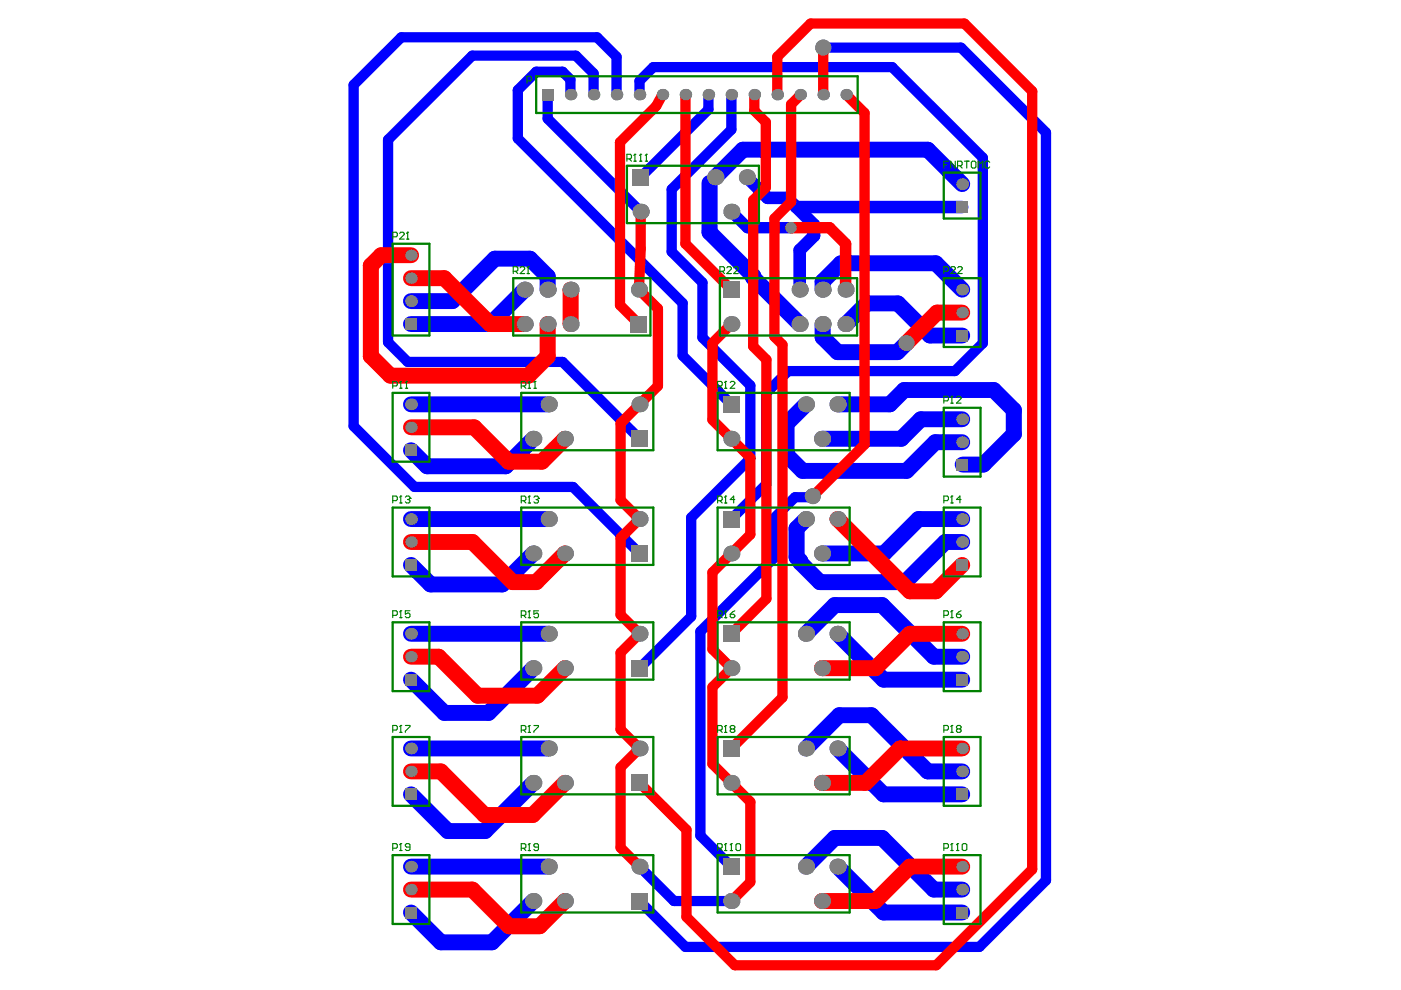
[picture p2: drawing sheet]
<svg xmlns="http://www.w3.org/2000/svg" width="297mm" height="210mm" viewBox="0 0 297 210" stroke-linecap="round" stroke-linejoin="round" font-family="sans-serif">
<path d="M174.5 10.1h29.3l18 18v158.6l-14.2 14.1h-62.3l-9.7-9.8M116.1 20.1v5.1l19.7 19.7M121 20.1l-.1-3.2-1.6-1.7h-5.6l-3.9 3.9v10.3l34.9 34.9v11.1l10.4 10.3M125.9 20.1v-4.5l-3.8-3.8h-22l-17.8 17.8v43l4.1 4.1h32.9l16.3 16.3M130.7 20.1v-8.1l-4.1-4.1h-41.5l-10.1 10.1v72.4l12.9 12.8h33.6l14.1 14.1M135.6 20.1v-3l2.9-2.9h50.6l19.3 19.2v39.4l-5.9 5.9h-35.4l-4.6 4.6v19.3l-7.4 7.5M150.2 20.1v3.1l-14.4 14.4M151.7 37.6l-1.3 1.2M155.1 20.1v7.4l-12.7 12.6v13.3l6.5 6.5v11.7l10.2 10.1v15.5l-12.6 12.5v21l-10.9 11M204.1 98.5l-.1 .1M172.3 105.2l-.2 .2h-3.5l-4.7 4.7v8.4l-15.4 15.4v43.3l6.6 6.5M135.6 183.7l7.3 7.3h12.2" fill="none" stroke="#00f" stroke-width="2.2"/>
<g fill="none" stroke="#00f" stroke-width="3.4">
<path d="M150.4 38.8v10.5l9.3 9.2v.4l9.9 9.8M151.7 37.6l5.8-5.9h39.2l7.3 7.3M111.2 61.4l-7.3 7.3h-16.8M116.1 61.4v-2.8l-3.8-3.8h-7.4l-9 9h-8.8M174.4 61.4v-1.7l3.9-3.9h20.1l5.6 5.6M174.4 68.7v2.8l3.2 3.2h12.7l1.9-2M179.3 68.7l4.5-4.4h6.6l6.8 6.8h6.8M87.1 85.7h29.3M113.1 93l-5.9 5.9h-16.6l-3.5-3.4M170.9 85.7l-4.1 4.2v6.5l3.4 3.4h22l6.1-6h5.7M177.6 85.7h11.1l3-3h19l4.3 4.2v5.2l-6.5 6.4h-4.4M204 88.9h-8.8l-4.1 4.1h-16.8"/>
<path d="M87.1 110.1h29.3M113.1 117.3l-6.6 6.6h-15.2l-4.2-4.1M170.9 110.1l-2 1.9v6.2l.8 .7v.4l4.1 4.1h18.1l8.5-8.5h3.6M204 110.1h-9.3l-7.3 7.2h-13.1M87.1 134.4h29.3M170.9 134.4l6.1-6.1h10l11 10.9h6M177.6 134.4l9.7 9.7h16.7M87.1 158.7h29.3M113.1 141.7l-9.5 9.5h-9.4l-7.1-7.1M170.9 158.7l7-7.1h6.9l11.9 12h7.3M177.6 158.7l9.7 9.7h16.7M113.1 166l-10.3 10.2h-7.9l-7.8-7.8"/>
<path d="M87.1 183.7h29.3M113.1 191l-8.8 8.8h-10.8l-6.4-6.3M170.9 183.7l6.1-6h10l11 10.9h6M177.6 183.7l9.7 9.8h16.7"/>
</g>
<path d="M158.4 37.6l4.3 4.4h4.2l1.9 1.9M168.8 43.9l3.8 3.8v2.3l-3 3v8.4M168.8 43.9h35.2" fill="none" stroke="#00f" stroke-width="2.7"/>
<path d="M155.1 44.9l3.4 3.4h9.2" fill="none" stroke="#00f" stroke-width="2.4"/>
<g fill="#808080">
<circle cx="167.7" cy="48.3" r="1.22"/>
<circle cx="192.2" cy="72.7" r="1.7"/>
<circle cx="172.4" cy="105.2" r="1.7"/>
<circle cx="174.5" cy="10.1" r="1.7"/>
<circle cx="87.1" cy="183.7" r="1.21"/>
<circle cx="87.1" cy="163.6" r="1.21"/>
<circle cx="87.1" cy="139.2" r="1.21"/>
<circle cx="87.1" cy="114.9" r="1.21"/>
<circle cx="87.1" cy="110.1" r="1.21"/>
<circle cx="87.1" cy="90.6" r="1.21"/>
<circle cx="87.1" cy="85.7" r="1.21"/>
<circle cx="87.1" cy="63.8" r="1.21"/>
<circle cx="87.1" cy="59" r="1.21"/>
<circle cx="87.1" cy="54.1" r="1.21"/>
<circle cx="113.1" cy="117.3" r="1.7"/>
<circle cx="113.1" cy="93" r="1.7"/>
<circle cx="111.2" cy="68.7" r="1.7"/>
<circle cx="111.2" cy="61.4" r="1.7"/>
<circle cx="119.8" cy="117.3" r="1.7"/>
<circle cx="119.8" cy="93" r="1.7"/>
<circle cx="121" cy="68.7" r="1.7"/>
<circle cx="121" cy="61.4" r="1.7"/>
<circle cx="121" cy="20.1" r="1.21"/>
<circle cx="125.9" cy="20.1" r="1.21"/>
<circle cx="135.6" cy="110.1" r="1.7"/>
<circle cx="135.6" cy="85.7" r="1.7"/>
<circle cx="135.5" cy="61.4" r="1.7"/>
<circle cx="135.8" cy="44.9" r="1.7"/>
<circle cx="135.6" cy="20.1" r="1.21"/>
<circle cx="145.3" cy="20.1" r="1.21"/>
<circle cx="151.7" cy="37.6" r="1.7"/>
<circle cx="150.2" cy="20.1" r="1.21"/>
<circle cx="158.4" cy="37.6" r="1.7"/>
<circle cx="159.9" cy="20.1" r="1.21"/>
<circle cx="164.8" cy="20.1" r="1.21"/>
<circle cx="174.3" cy="117.3" r="1.7"/>
<circle cx="174.3" cy="93" r="1.7"/>
<circle cx="174.4" cy="68.7" r="1.7"/>
<circle cx="174.4" cy="61.4" r="1.7"/>
<circle cx="174.5" cy="20.1" r="1.21"/>
<circle cx="204" cy="183.7" r="1.21"/>
<circle cx="204" cy="163.6" r="1.21"/>
<circle cx="204" cy="139.2" r="1.21"/>
<circle cx="204" cy="114.9" r="1.21"/>
<circle cx="204" cy="110.1" r="1.21"/>
<circle cx="204" cy="93.8" r="1.21"/>
<circle cx="204" cy="61.4" r="1.21"/>
<circle cx="204" cy="39" r="1.21"/>
<circle cx="87.1" cy="188.6" r="1.21"/>
<circle cx="87.1" cy="158.7" r="1.21"/>
<circle cx="87.1" cy="134.4" r="1.21"/>
<circle cx="113.1" cy="191" r="1.7"/>
<circle cx="113.1" cy="166" r="1.7"/>
<circle cx="113.1" cy="141.7" r="1.7"/>
<circle cx="119.8" cy="191" r="1.7"/>
<circle cx="119.8" cy="166" r="1.7"/>
<circle cx="119.8" cy="141.7" r="1.7"/>
<circle cx="135.6" cy="158.7" r="1.7"/>
<circle cx="135.6" cy="183.7" r="1.7"/>
<circle cx="135.6" cy="134.4" r="1.7"/>
<circle cx="174.3" cy="191" r="1.7"/>
<circle cx="174.3" cy="166" r="1.7"/>
<circle cx="174.3" cy="141.7" r="1.7"/>
<circle cx="204" cy="188.6" r="1.21"/>
<circle cx="204" cy="158.7" r="1.21"/>
<circle cx="204" cy="134.4" r="1.21"/>
<circle cx="204" cy="66.3" r="1.21"/>
<circle cx="204" cy="88.9" r="1.21"/>
<circle cx="116.4" cy="110.1" r="1.7"/>
<circle cx="116.4" cy="85.7" r="1.7"/>
<circle cx="116.1" cy="68.7" r="1.7"/>
<circle cx="116.1" cy="61.4" r="1.7"/>
<circle cx="140.5" cy="20.1" r="1.21"/>
<circle cx="130.7" cy="20.1" r="1.21"/>
<circle cx="155.1" cy="117.3" r="1.7"/>
<circle cx="170.9" cy="110.1" r="1.7"/>
<circle cx="177.6" cy="110.1" r="1.7"/>
<circle cx="155.1" cy="93" r="1.7"/>
<circle cx="170.9" cy="85.7" r="1.7"/>
<circle cx="177.6" cy="85.7" r="1.7"/>
<circle cx="179.3" cy="68.7" r="1.7"/>
<circle cx="169.6" cy="68.7" r="1.7"/>
<circle cx="155.1" cy="68.7" r="1.7"/>
<circle cx="179.3" cy="61.4" r="1.7"/>
<circle cx="169.6" cy="61.4" r="1.7"/>
<circle cx="155.1" cy="44.9" r="1.7"/>
<circle cx="179.4" cy="20.1" r="1.21"/>
<circle cx="169.7" cy="20.1" r="1.21"/>
<circle cx="155.1" cy="20.1" r="1.21"/>
<circle cx="116.4" cy="158.7" r="1.7"/>
<circle cx="116.4" cy="183.7" r="1.7"/>
<circle cx="116.4" cy="134.4" r="1.7"/>
<circle cx="155.1" cy="191" r="1.7"/>
<circle cx="155.1" cy="166" r="1.7"/>
<circle cx="170.9" cy="158.7" r="1.7"/>
<circle cx="177.6" cy="158.7" r="1.7"/>
<circle cx="170.9" cy="183.7" r="1.7"/>
<circle cx="177.6" cy="183.7" r="1.7"/>
<circle cx="155.1" cy="141.7" r="1.7"/>
<circle cx="170.9" cy="134.4" r="1.7"/>
<circle cx="177.6" cy="134.4" r="1.7"/>
</g>
<g fill="#808080">
<path d="M85.9 192.3h2.5v2.4h-2.5z" fill-rule="evenodd"/>
<path d="M85.9 167.2h2.5v2.4h-2.5z" fill-rule="evenodd"/>
<path d="M85.9 67.5h2.5v2.4h-2.5z" fill-rule="evenodd"/>
<path d="M133.9 115.6h3.4v3.5h-3.4z" fill-rule="evenodd"/>
<path d="M133.9 91.3h3.4v3.4h-3.4z" fill-rule="evenodd"/>
<path d="M133.8 67h3.4v3.4h-3.4z" fill-rule="evenodd"/>
<path d="M134.1 35.9h3.4v3.4h-3.4z" fill-rule="evenodd"/>
<path d="M202.8 192.3h2.4v2.4h-2.4z" fill-rule="evenodd"/>
<path d="M202.8 167.2h2.4v2.4h-2.4z" fill-rule="evenodd"/>
<path d="M202.8 97.4h2.4v2.4h-2.4z" fill-rule="evenodd"/>
<path d="M202.8 69.9h2.4v2.5h-2.4z" fill-rule="evenodd"/>
<path d="M202.8 42.7h2.4v2.4h-2.4z" fill-rule="evenodd"/>
<path d="M85.9 142.9h2.5v2.4h-2.5z" fill-rule="evenodd"/>
<path d="M85.9 94.2h2.5v2.5h-2.5z" fill-rule="evenodd"/>
<path d="M85.9 118.6h2.5v2.4h-2.5z" fill-rule="evenodd"/>
<path d="M133.9 189.3h3.4v3.4h-3.4z" fill-rule="evenodd"/>
<path d="M133.9 164.3h3.4v3.4h-3.4z" fill-rule="evenodd"/>
<path d="M133.9 140h3.4v3.4h-3.4z" fill-rule="evenodd"/>
<path d="M202.8 142.9h2.4v2.4h-2.4z" fill-rule="evenodd"/>
<path d="M202.8 118.6h2.4v2.4h-2.4z" fill-rule="evenodd"/>
<path d="M114.9 18.8h2.4v2.5h-2.4z" fill-rule="evenodd"/>
<path d="M153.4 108.4h3.4v3.4h-3.4z" fill-rule="evenodd"/>
<path d="M153.4 84h3.4v3.4h-3.4z" fill-rule="evenodd"/>
<path d="M153.4 59.7h3.4v3.4h-3.4z" fill-rule="evenodd"/>
<path d="M153.4 157h3.4v3.4h-3.4z" fill-rule="evenodd"/>
<path d="M153.4 182h3.4v3.4h-3.4z" fill-rule="evenodd"/>
<path d="M153.4 132.7h3.4v3.4h-3.4z" fill-rule="evenodd"/>
</g>
<path d="M174.5 10.1v10M140.5 20.1l-1.4 2.4-7.6 7.7v34.5l4 4M145.3 20.1v31.6l9.8 9.7M159.9 20.1v3.4l2.5 2.4v13.9l-2.7 2.6v31l2.8 2.8v50.8l-7.4 7.4M164.8 20.1v-8.1l7.1-7h32.6l14.3 14.3v165l-20.3 20.4h-42.7l-10.3-10.3v-18.5l-9.9-9.9M169.7 20.1l-2 2v20.7l-3.5 3.5v25.1l1.7 1.7v74.8l-10.8 10.8M179.4 20.1l3.9 3.9v70.2l-11 11M135.8 44.9v7.9l-.3 8.6 4 4v16.4l-7.9 7.9v16.3l4 4.1-4 4v16.3l4 4-4 4v16.3l4 4-4 4v17l4 4M155.1 68.7l-4.1 4v16.3l8.1 8v16.3l-8.1 8.1v16.3l4.1 4-4.1 4v16.3l8.1 8v17l-4 4" fill="none" stroke="#f00" stroke-width="2.2"/>
<g fill="none" stroke="#f00" stroke-width="3.4">
<path d="M87.1 59h7.1l9.7 9.7h7.3M87.1 54.1h-6.3l-2.2 2.2v19.2l4.2 4.2h29.3l4-4.1v-6.9M121 61.4v7.3M204 66.3h-5.3l-6.5 6.4M87.1 90.6h13.4l7.3 7.3h7.1l4.9-4.9M87.1 114.9h13.1l8.5 8.5h5l6.1-6.1M177.6 110.1l15.3 15.3h5.5l5.6-5.6M87.1 139.2h5.9l8.3 8.3h12.6l5.9-5.8M204 134.4h-11.1l-7.3 7.3h-11.3M204 158.7h-13.2l-7.3 7.3h-9.2M87.1 163.6h6.4l9.2 9.2h10.3l6.8-6.8M87.1 188.6h13l7.8 7.8h6.5l5.4-5.4"/>
<path d="M204 183.7h-11.1l-7.3 7.3h-11.3"/>
</g>
<path d="M167.7 48.3h8.2l3.4 3.4v9.7" fill="none" stroke="#f00" stroke-width="2.4"/>
<g fill="#808080">
<circle cx="167.7" cy="48.3" r="1.22"/>
<circle cx="192.2" cy="72.7" r="1.7"/>
<circle cx="172.4" cy="105.2" r="1.7"/>
<circle cx="174.5" cy="10.1" r="1.7"/>
<circle cx="87.1" cy="183.7" r="1.21"/>
<circle cx="87.1" cy="163.6" r="1.21"/>
<circle cx="87.1" cy="139.2" r="1.21"/>
<circle cx="87.1" cy="114.9" r="1.21"/>
<circle cx="87.1" cy="110.1" r="1.21"/>
<circle cx="87.1" cy="90.6" r="1.21"/>
<circle cx="87.1" cy="85.7" r="1.21"/>
<circle cx="87.1" cy="63.8" r="1.21"/>
<circle cx="87.1" cy="59" r="1.21"/>
<circle cx="87.1" cy="54.1" r="1.21"/>
<circle cx="113.1" cy="117.3" r="1.7"/>
<circle cx="113.1" cy="93" r="1.7"/>
<circle cx="111.2" cy="68.7" r="1.7"/>
<circle cx="111.2" cy="61.4" r="1.7"/>
<circle cx="119.8" cy="117.3" r="1.7"/>
<circle cx="119.8" cy="93" r="1.7"/>
<circle cx="121" cy="68.7" r="1.7"/>
<circle cx="121" cy="61.4" r="1.7"/>
<circle cx="121" cy="20.1" r="1.21"/>
<circle cx="125.9" cy="20.1" r="1.21"/>
<circle cx="135.6" cy="110.1" r="1.7"/>
<circle cx="135.6" cy="85.7" r="1.7"/>
<circle cx="135.5" cy="61.4" r="1.7"/>
<circle cx="135.8" cy="44.9" r="1.7"/>
<circle cx="135.6" cy="20.1" r="1.21"/>
<circle cx="145.3" cy="20.1" r="1.21"/>
<circle cx="151.7" cy="37.6" r="1.7"/>
<circle cx="150.2" cy="20.1" r="1.21"/>
<circle cx="158.4" cy="37.6" r="1.7"/>
<circle cx="159.9" cy="20.1" r="1.21"/>
<circle cx="164.8" cy="20.1" r="1.21"/>
<circle cx="174.3" cy="117.3" r="1.7"/>
<circle cx="174.3" cy="93" r="1.7"/>
<circle cx="174.4" cy="68.7" r="1.7"/>
<circle cx="174.4" cy="61.4" r="1.7"/>
<circle cx="174.5" cy="20.1" r="1.21"/>
<circle cx="204" cy="183.7" r="1.21"/>
<circle cx="204" cy="163.6" r="1.21"/>
<circle cx="204" cy="139.2" r="1.21"/>
<circle cx="204" cy="114.9" r="1.21"/>
<circle cx="204" cy="110.1" r="1.21"/>
<circle cx="204" cy="93.8" r="1.21"/>
<circle cx="204" cy="61.4" r="1.21"/>
<circle cx="204" cy="39" r="1.21"/>
<circle cx="87.1" cy="188.6" r="1.21"/>
<circle cx="87.1" cy="158.7" r="1.21"/>
<circle cx="87.1" cy="134.4" r="1.21"/>
<circle cx="113.1" cy="191" r="1.7"/>
<circle cx="113.1" cy="166" r="1.7"/>
<circle cx="113.1" cy="141.7" r="1.7"/>
<circle cx="119.8" cy="191" r="1.7"/>
<circle cx="119.8" cy="166" r="1.7"/>
<circle cx="119.8" cy="141.7" r="1.7"/>
<circle cx="135.6" cy="158.7" r="1.7"/>
<circle cx="135.6" cy="183.7" r="1.7"/>
<circle cx="135.6" cy="134.4" r="1.7"/>
<circle cx="174.3" cy="191" r="1.7"/>
<circle cx="174.3" cy="166" r="1.7"/>
<circle cx="174.3" cy="141.7" r="1.7"/>
<circle cx="204" cy="188.6" r="1.21"/>
<circle cx="204" cy="158.7" r="1.21"/>
<circle cx="204" cy="134.4" r="1.21"/>
<circle cx="204" cy="66.3" r="1.21"/>
<circle cx="204" cy="88.9" r="1.21"/>
<circle cx="116.4" cy="110.1" r="1.7"/>
<circle cx="116.4" cy="85.7" r="1.7"/>
<circle cx="116.1" cy="68.7" r="1.7"/>
<circle cx="116.1" cy="61.4" r="1.7"/>
<circle cx="140.5" cy="20.1" r="1.21"/>
<circle cx="130.7" cy="20.1" r="1.21"/>
<circle cx="155.1" cy="117.3" r="1.7"/>
<circle cx="170.9" cy="110.1" r="1.7"/>
<circle cx="177.6" cy="110.1" r="1.7"/>
<circle cx="155.1" cy="93" r="1.7"/>
<circle cx="170.9" cy="85.7" r="1.7"/>
<circle cx="177.6" cy="85.7" r="1.7"/>
<circle cx="179.3" cy="68.7" r="1.7"/>
<circle cx="169.6" cy="68.7" r="1.7"/>
<circle cx="155.1" cy="68.7" r="1.7"/>
<circle cx="179.3" cy="61.4" r="1.7"/>
<circle cx="169.6" cy="61.4" r="1.7"/>
<circle cx="155.1" cy="44.9" r="1.7"/>
<circle cx="179.4" cy="20.1" r="1.21"/>
<circle cx="169.7" cy="20.1" r="1.21"/>
<circle cx="155.1" cy="20.1" r="1.21"/>
<circle cx="116.4" cy="158.7" r="1.7"/>
<circle cx="116.4" cy="183.7" r="1.7"/>
<circle cx="116.4" cy="134.4" r="1.7"/>
<circle cx="155.1" cy="191" r="1.7"/>
<circle cx="155.1" cy="166" r="1.7"/>
<circle cx="170.9" cy="158.7" r="1.7"/>
<circle cx="177.6" cy="158.7" r="1.7"/>
<circle cx="170.9" cy="183.7" r="1.7"/>
<circle cx="177.6" cy="183.7" r="1.7"/>
<circle cx="155.1" cy="141.7" r="1.7"/>
<circle cx="170.9" cy="134.4" r="1.7"/>
<circle cx="177.6" cy="134.4" r="1.7"/>
</g>
<g fill="#808080">
<path d="M85.9 192.3h2.5v2.4h-2.5z" fill-rule="evenodd"/>
<path d="M85.9 167.2h2.5v2.4h-2.5z" fill-rule="evenodd"/>
<path d="M85.9 67.5h2.5v2.4h-2.5z" fill-rule="evenodd"/>
<path d="M133.9 115.6h3.4v3.5h-3.4z" fill-rule="evenodd"/>
<path d="M133.9 91.3h3.4v3.4h-3.4z" fill-rule="evenodd"/>
<path d="M133.8 67h3.4v3.4h-3.4z" fill-rule="evenodd"/>
<path d="M134.1 35.9h3.4v3.4h-3.4z" fill-rule="evenodd"/>
<path d="M202.8 192.3h2.4v2.4h-2.4z" fill-rule="evenodd"/>
<path d="M202.8 167.2h2.4v2.4h-2.4z" fill-rule="evenodd"/>
<path d="M202.8 97.4h2.4v2.4h-2.4z" fill-rule="evenodd"/>
<path d="M202.8 69.9h2.4v2.5h-2.4z" fill-rule="evenodd"/>
<path d="M202.8 42.7h2.4v2.4h-2.4z" fill-rule="evenodd"/>
<path d="M85.9 142.9h2.5v2.4h-2.5z" fill-rule="evenodd"/>
<path d="M85.9 94.2h2.5v2.5h-2.5z" fill-rule="evenodd"/>
<path d="M85.9 118.6h2.5v2.4h-2.5z" fill-rule="evenodd"/>
<path d="M133.9 189.3h3.4v3.4h-3.4z" fill-rule="evenodd"/>
<path d="M133.9 164.3h3.4v3.4h-3.4z" fill-rule="evenodd"/>
<path d="M133.9 140h3.4v3.4h-3.4z" fill-rule="evenodd"/>
<path d="M202.8 142.9h2.4v2.4h-2.4z" fill-rule="evenodd"/>
<path d="M202.8 118.6h2.4v2.4h-2.4z" fill-rule="evenodd"/>
<path d="M114.9 18.8h2.4v2.5h-2.4z" fill-rule="evenodd"/>
<path d="M153.4 108.4h3.4v3.4h-3.4z" fill-rule="evenodd"/>
<path d="M153.4 84h3.4v3.4h-3.4z" fill-rule="evenodd"/>
<path d="M153.4 59.7h3.4v3.4h-3.4z" fill-rule="evenodd"/>
<path d="M153.4 157h3.4v3.4h-3.4z" fill-rule="evenodd"/>
<path d="M153.4 182h3.4v3.4h-3.4z" fill-rule="evenodd"/>
<path d="M153.4 132.7h3.4v3.4h-3.4z" fill-rule="evenodd"/>
</g>
<g fill="none" stroke="#008000" stroke-width=".48">
<path d="M113.7 16.2h68.1v7.8h-68.1zM132.9 35.1h28v12.2h-28zM200.1 36.6h7.8v9.7h-7.8zM83.3 51.7h7.7v19.4h-7.7zM108.8 59h29.1v12.1h-29.1zM152.6 59h29.1v12.1h-29.1zM200.1 59h7.8v14.6h-7.8zM83.3 83.3h7.7v14.6h-7.7zM110.5 83.3h28v12.2h-28zM152.1 83.3h28v12.2h-28zM200.1 86.5h7.8v14.6h-7.8zM83.3 107.6h7.7v14.6h-7.7z"/>
<path d="M110.5 107.6h28v12.2h-28zM152.1 107.6h28v12.2h-28zM200.1 107.6h7.8v14.6h-7.8zM83.3 131.9h7.7v14.6h-7.7zM110.5 131.9h28v12.2h-28zM152.1 131.9h28v12.2h-28zM200.1 131.9h7.8v14.6h-7.8zM83.3 156.3h7.7v14.6h-7.7zM110.5 156.3h28v12.1h-28zM152.1 156.3h28v12.1h-28zM200.1 156.3h7.8v14.6h-7.8zM83.3 181.3h7.7v14.6h-7.7z"/>
<path d="M110.5 181.3h28v12.2h-28zM152.1 181.3h28v12.2h-28zM200.1 181.3h7.8v14.6h-7.8z"/>
</g>
<g fill="none" stroke="#008000" stroke-width=".24">
<path d="M111.7 17.1h.8l.2-.2v-.5l-.2-.2h-.8v1.4M132.9 33.7h.7l.3-.3v-.4l-.3-.3h-.7v1.5M133.4 33.7l.5 .5M134.4 34.2h.5M134.6 32.7h.1M134.6 32.7l-.2 .3M134.6 32.7v1.5M135.6 34.2h.5M135.8 32.7h.1M135.8 32.7v1.5M135.8 32.7l-.2 .3M136.8 34.2h.5"/>
<path d="M137.1 32.7h.1M137.1 32.7v1.5M137.1 32.7l-.3 .3M200.1 34.9h.5M201.1 34.2h-1v1.4M202.5 34.2v1.4l-.9-1.4v1.4M203 35.1h.8l.2-.2v-.5l-.2-.2h-.8v1.4M203.5 35.1l.5 .5M204.5 34.2h1M205 34.2v1.4M205.9 34.4l.3-.2h.5l.2 .2v1l-.2 .2h-.5l-.3-.2zM207.4 35.6v-1.4l.5 .5 .5-.5v1.4"/>
<path d="M209.8 34.4l-.2-.2h-.5l-.2 .2v1l.2 .2h.5l.2-.2M83.3 50.2h.7l.2-.2v-.5l-.2-.3h-.7v1.5M84.7 49.5l.3-.3h.5l.2 .3v.2l-1 1h1M86.2 50.7h.5M86.4 49.2h.1M86.4 49.2v1.5M86.4 49.2l-.2 .3M108.8 57.5h.7l.3-.2v-.5l-.3-.3h-.7v1.5M109.3 57.5l.5 .5M110.3 56.8l.2-.3h.5l.2 .3v.2l-.9 1h.9M111.7 58h.5M112 56.5h.1"/>
<path d="M112 56.5v1.5M112 56.5l-.3 .3M152.6 57.5h.8l.2-.2v-.5l-.2-.3h-.8v1.5M153.1 57.5l.5 .5M154.1 56.8l.2-.3h.5l.3 .3v.2l-1 1h1M155.6 56.8l.2-.3h.5l.2 .3v.2l-.9 1h.9M200.1 57.5h.7l.3-.2v-.5l-.3-.3h-.7v1.5M201.6 56.8l.2-.3h.5l.2 .3v.2l-.9 1h.9M203 56.8l.3-.3h.5l.2 .3v.2l-1 1h1M83.3 81.8h.7l.2-.2v-.5l-.2-.2h-.7v1.4M84.7 82.3h.5M85 80.9h.1"/>
<path d="M85 80.9v1.4M85 80.9l-.3 .2M85.9 82.3h.5M86.2 80.9h.1M86.2 80.9v1.4M86.2 80.9l-.3 .2M110.5 81.8h.7l.3-.2v-.5l-.3-.2h-.7v1.4M111 81.8l.5 .5M112 82.3h.5M112.2 80.9h.1M112.2 80.9v1.4M112.2 80.9l-.2 .2"/>
<path d="M113.2 82.3h.5M113.4 80.9h.1M113.4 80.9v1.4M113.4 80.9l-.2 .2M152.1 81.8h.8l.2-.2v-.5l-.2-.2h-.8v1.4M152.6 81.8l.5 .5M153.6 82.3h.5M153.8 80.9h.1M153.8 80.9v1.4M153.8 80.9l-.2 .2M154.8 81.1l.3-.2h.5l.2 .2v.3l-1 .9h1M200.1 85h.7l.3-.3v-.4l-.3-.3h-.7v1.5"/>
<path d="M201.6 85.5h.5M201.8 84h.1M201.8 84v1.5M201.8 84l-.2 .3M202.8 84.3l.2-.3h.5l.3 .3v.2l-1 1h1M83.3 106.1h.7l.2-.2v-.5l-.2-.2h-.7v1.4M84.7 106.6h.5M85 105.2h.1M85 105.2v1.4M85 105.2l-.3 .2M85.9 105.4l.3-.2h.5l.2 .2v.3M86.4 105.9h.3"/>
<path d="M86.7 105.9l.2 .2v.3l-.2 .2h-.5l-.3-.2M86.9 105.7h.1M86.9 105.7l-.2 .2M110.5 106.2h.7l.3-.3v-.5l-.3-.2h-.7v1.4M111 106.2l.5 .4M112 106.6h.5M112.2 105.2h.1M112.2 105.2v1.4M112.2 105.2l-.2 .2M113.2 105.4l.2-.2h.5l.3 .2v.3M113.7 105.9h.2M113.9 105.9l.3 .3v.2l-.3 .2h-.5l-.2-.2"/>
<path d="M114.2 105.7h.1M114.2 105.7l-.3 .2M152.1 106.2h.8l.2-.3v-.5l-.2-.2h-.8v1.4M152.6 106.2l.5 .4M153.6 106.6h.5M153.8 105.2h.1M153.8 105.2v1.4M153.8 105.2l-.2 .2M155.8 105.9h-1l.8-.7v1.4M200.1 106.1h.7l.3-.2v-.5l-.3-.2h-.7v1.4M201.6 106.6h.5M201.8 105.2h.1"/>
<path d="M201.8 105.2v1.4M201.8 105.2l-.2 .2M203.8 105.9h-1l.7-.7v1.4M83.3 130.5h.7l.2-.3v-.5l-.2-.2h-.7v1.5M84.7 131h.5M85 129.5h.1M85 129.5v1.5M85 129.5l-.3 .2M86.9 129.5h-1v.7l.8-.2 .2 .2v.5l-.2 .3h-.5l-.3-.3M110.5 130.5h.7l.3-.3v-.4l-.3-.3h-.7v1.5M111 130.5l.5 .5M112 131h.5"/>
<path d="M112.2 129.5h.1M112.2 129.5v1.5M112.2 129.5l-.2 .3M114.2 129.5h-1v.7l.5-.2h.2l.3 .2v.5l-.3 .3h-.5l-.2-.3M152.1 130.5h.8l.2-.3v-.4l-.2-.3h-.8v1.5M152.6 130.5l.5 .5M153.6 131h.5M153.8 129.5h.1M153.8 129.5v1.5M153.8 129.5l-.2 .3M154.8 130.2h.8l.2 .3v.2l-.2 .3h-.5l-.3-.3zM155.8 129.5l-1 .7"/>
<path d="M200.1 130.5h.7l.3-.3v-.5l-.3-.2h-.7v1.5M201.6 131h.5M201.8 129.5h.1M201.8 129.5v1.5M201.8 129.5l-.2 .2M202.8 130.2h.7l.3 .3v.2l-.3 .3h-.5l-.2-.3zM203.8 129.5l-1 .7M83.3 154.8h.7l.2-.3v-.4l-.2-.3h-.7v1.5M84.7 155.3h.5M85 153.8h.1M85 153.8v1.5M85 153.8l-.3 .3"/>
<path d="M85.9 153.8h1v.3l-1 .9v.3M110.5 154.8h.7l.3-.2v-.5l-.3-.3h-.7v1.5M111 154.8l.5 .5M112 155.3h.5M112.2 153.8h.1M112.2 153.8v1.5M112.2 153.8l-.2 .3M113.2 153.8h1v.3l-1 .9v.3M152.1 154.8h.8l.2-.2v-.5l-.2-.3h-.8v1.5M152.6 154.8l.5 .5M153.6 155.3h.5M153.8 153.8h.1"/>
<path d="M153.8 153.8v1.5M153.8 153.8l-.2 .3M155.1 154.6l-.3-.3v-.2l.3-.3h.5l.2 .3v.2l-.2 .3M155.1 154.6l-.3 .2v.2l.3 .3h.5l.2-.3v-.2l-.2-.2M155.1 154.6h.5M200.1 154.8h.7l.3-.3v-.4l-.3-.3h-.7v1.5M201.6 155.3h.5M201.8 153.8h.1M201.8 153.8v1.5M201.8 153.8l-.2 .3M203 154.5l-.2-.2v-.2l.2-.3h.5l.3 .3v.2l-.3 .2M203 154.5l-.2 .3v.2l.2 .3h.5l.3-.3v-.2l-.3-.3"/>
<path d="M203 154.5h.5M83.3 179.8h.7l.2-.2v-.5l-.2-.2h-.7v1.4M85 178.9h.1M85 178.9l-.3 .2M85 178.9v1.4M86.9 179.6h-.7l-.3-.2v-.3l.3-.2h.5l.2 .2v1l-.2 .2h-.5l-.3-.2M110.5 179.9h.7l.3-.3v-.5l-.3-.2h-.7v1.4M111 179.9l.5 .4M112.2 178.9h.1M112.2 178.9l-.2 .2M112.2 178.9v1.4M114.2 179.6h-.8l-.2-.2v-.3l.2-.2h.5l.3 .2v1l-.3 .2h-.5l-.2-.2"/>
<path d="M152.1 179.9h.8l.2-.3v-.5l-.2-.2h-.8v1.4M152.6 179.9l.5 .4M153.8 178.9h.1M153.8 178.9l-.2 .2M153.8 178.9v1.4M155.1 178.9h.1M155.1 178.9v1.4M155.1 178.9l-.3 .2M156.3 178.9h.5l.2 .2v1l-.2 .2h-.5l-.3-.2v-1zM200.1 179.8h.7l.3-.2v-.5l-.3-.2h-.7v1.4M201.8 178.9h.1M201.8 178.9l-.2 .2"/>
<path d="M201.8 178.9v1.4M203 178.9h.1M203 178.9v1.4M203 178.9l-.2 .2M204 179.1l.3-.2h.4l.3 .2v1l-.3 .2h-.4l-.3-.2zM84.7 180.3h.5M112 180.3h.5M153.6 180.3h.5M154.8 180.3h.5M201.6 180.3h.5M202.8 180.3h.5"/>
</g>
</svg>
